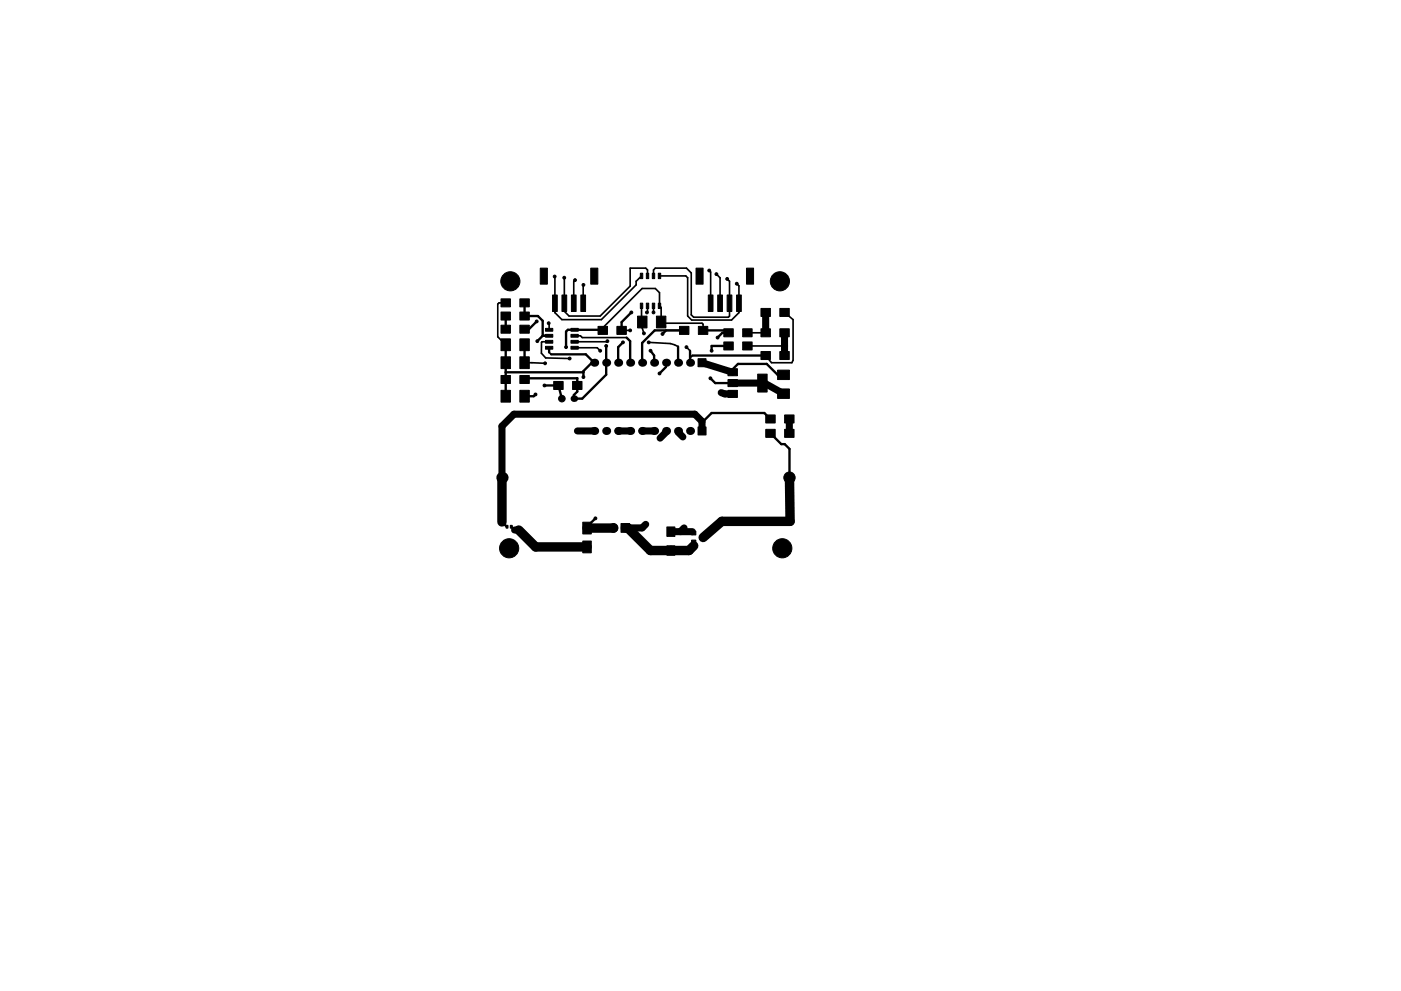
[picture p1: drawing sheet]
<svg xmlns="http://www.w3.org/2000/svg" width="297mm" height="210mm" viewBox="0 0 297 210" stroke-linecap="round" stroke-linejoin="round" font-family="sans-serif">
<g fill="#000" stroke="#000" stroke-width=".21">
<path d="M114.5 56.9h1.6v3.4h-1.6zM125.2 56.9h1.6v3.4h-1.6zM135.8 58h.5v1.1h-.5zM137 58h.5v1.1h-.5zM138.3 58h.5v1.1h-.5zM139.6 58h.5v1.1h-.5zM147.6 56.9h1.5v3.4h-1.5zM158.3 56.9h1.5v3.4h-1.5zM106.2 75.7h2v2.5h-2zM106.2 66.2h2v1.7h-2zM106.2 71.9h2v2.5h-2zM106.2 79.7h2v1.7h-2z"/>
<path d="M106.2 69h2v1.7h-2zM106.2 63.4h2v1.7h-2zM110.2 75.7h2v2.5h-2zM110.2 66.2h2v1.7h-2zM110.2 71.9h2v2.5h-2zM110.2 79.7h2v1.7h-2zM110.2 69h2v1.7h-2zM110.2 63.4h2v1.7h-2zM115.7 69.7h1.5v.6h-1.5zM115.7 70.9h1.5v.6h-1.5zM115.7 72.2h1.5v.6h-1.5zM115.7 73.5h1.5v.6h-1.5z"/>
<path d="M117.1 62.6h1v3.5h-1zM119.1 62.6h1v3.5h-1zM121.1 73.5h1.5v.6h-1.5zM121.1 72.2h1.5v.6h-1.5zM121.1 70.9h1.5v.6h-1.5zM121.1 69.7h1.5v.6h-1.5zM121.2 62.6h1v3.5h-1zM123.2 62.6h1v3.5h-1zM126.8 69.2h2v1.7h-2zM130.8 69.2h2v1.7h-2zM135.8 64.3h.5v1.2h-.5zM135.2 67.1h2v2.5h-2z"/>
<path d="M137 64.3h.5v1.2h-.5zM138.3 64.3h.5v1.2h-.5zM139.6 64.3h.5v1.2h-.5zM139.2 67.1h2v2.5h-2zM144.1 69.2h2v1.7h-2zM148 76.1h1.7v1.7h-1.7zM148.1 69.2h2v1.7h-2zM150.2 62.6h1v3.5h-1zM152.2 62.6h1v3.5h-1zM153.5 69.8h2v1.7h-2zM154.3 78.2h2v1.5h-2zM154.2 62.6h1v3.5h-1z"/>
<path d="M153.5 72.6h2v1.7h-2zM156.2 62.6h1v3.5h-1zM157.5 69.8h2v1.7h-2zM157.5 72.6h2v1.7h-2zM161.3 69.8h2v1.7h-2zM161.3 65.4h2v1.7h-2zM161.3 74.6h2v1.7h-2zM165.3 69.8h2v1.7h-2zM165.3 65.4h2v1.7h-2zM165.3 74.6h2v1.7h-2zM106.2 82.8h2v2.5h-2zM110.2 82.8h2v2.5h-2z"/>
<path d="M117.4 80.9h2v1.7h-2zM121.4 80.9h2v1.7h-2zM148 90.6h1.7v1.7h-1.7zM154.3 80.5h2v1.5h-2zM154.3 82.8h2v1.5h-2zM160.6 79.4h2v3.8h-2zM162.4 91.1h2v1.7h-2zM162.4 88h2v1.7h-2zM166.4 91.1h2v1.7h-2zM164.9 82.5h2.5v2h-2.5zM164.9 78.5h2.5v2h-2.5zM166.4 88h2v1.7h-2z"/>
<path d="M107.3 111.5h.4v.6h-.4zM108.2 111.5h.4v.6h-.4zM123.6 114.8h1.8v2.5h-1.8zM123.6 110.8h1.8v2.5h-1.8zM131.7 111.1h1.8v1.8h-1.8zM141.4 111.8h1.7v2h-1.7zM141.4 115.8h1.7v2h-1.7zM146.6 112.7h.9v.8h-.9zM146.6 114.6h.9v.8h-.9zM148.6 113.6h.9v.8h-.9z"/>
<circle cx="108.2" cy="59.7" r="2.03"/>
<circle cx="117.6" cy="58.7" r=".3"/>
<circle cx="119.6" cy="58.9" r=".3"/>
<circle cx="121.9" cy="59.4" r=".3"/>
<circle cx="150.4" cy="57.4" r=".3"/>
<circle cx="151.9" cy="58.2" r=".3"/>
<circle cx="154.2" cy="59.2" r=".3"/>
<circle cx="165.4" cy="59.7" r="2.03"/>
<circle cx="113.8" cy="68.2" r=".3"/>
<circle cx="113.9" cy="72.4" r=".3"/>
<circle cx="115.6" cy="77.1" r=".3"/>
<circle cx="116.3" cy="68.6" r=".3"/>
<circle cx="120" cy="73.7" r=".3"/>
<circle cx="120.8" cy="76.1" r=".3"/>
<circle cx="123.7" cy="60.4" r=".3"/>
<circle cx="127.3" cy="74.4" r=".3"/>
<circle cx="128.5" cy="73.4" r=".3"/>
<circle cx="128.8" cy="72.4" r=".3"/>
<circle cx="132.1" cy="72.6" r=".3"/>
<circle cx="133.6" cy="70.1" r=".3"/>
<circle cx="133.9" cy="66.3" r=".3"/>
<circle cx="136.5" cy="70.7" r=".3"/>
<circle cx="137.2" cy="66.3" r=".3"/>
<circle cx="137.5" cy="72.6" r=".3"/>
<circle cx="137.9" cy="74.4" r=".3"/>
<circle cx="138.6" cy="66.3" r=".3"/>
<circle cx="139.8" cy="79.2" r=".3"/>
<circle cx="140.5" cy="70.9" r=".3"/>
<circle cx="145.5" cy="73.7" r=".3"/>
<circle cx="150.9" cy="74.4" r=".3"/>
<circle cx="152.1" cy="71.6" r=".3"/>
<circle cx="156.2" cy="60.2" r=".3"/>
<circle cx="113.5" cy="83.7" r=".3"/>
<circle cx="115.4" cy="81.8" r=".3"/>
<circle cx="119.1" cy="84.6" r=".7"/>
<circle cx="122.4" cy="91.4" r=".3"/>
<circle cx="123.7" cy="80" r=".3"/>
<circle cx="140" cy="93" r=".3"/>
<circle cx="144.8" cy="92.7" r=".3"/>
<circle cx="150.6" cy="80.3" r=".3"/>
<circle cx="152.9" cy="83.3" r=".3"/>
<circle cx="107.9" cy="116.3" r="2.03"/>
<circle cx="126.2" cy="110" r=".3"/>
<circle cx="130.1" cy="112" r=".92"/>
<circle cx="136.9" cy="111.2" r=".3"/>
<circle cx="145" cy="112" r=".3"/>
<circle cx="165.9" cy="116.3" r="2.03"/>
<circle cx="167.4" cy="101.3" r="1.2"/>
</g>
<g fill="#000">
<circle cx="126" cy="77" r=".85"/>
<circle cx="128.5" cy="77" r=".85"/>
<circle cx="131.1" cy="77" r=".85"/>
<circle cx="133.6" cy="77" r=".85"/>
<circle cx="136.1" cy="77" r=".85"/>
<circle cx="138.7" cy="77" r=".85"/>
<circle cx="141.2" cy="77" r=".85"/>
<circle cx="143.8" cy="77" r=".85"/>
<circle cx="146.3" cy="77" r=".85"/>
<circle cx="121.7" cy="84.6" r=".7"/>
<circle cx="126" cy="91.4" r=".85"/>
<circle cx="128.5" cy="91.4" r=".85"/>
<circle cx="131.1" cy="91.4" r=".85"/>
<circle cx="133.6" cy="91.4" r=".85"/>
<circle cx="136.1" cy="91.4" r=".85"/>
<circle cx="138.7" cy="91.4" r=".85"/>
<circle cx="141.2" cy="91.4" r=".85"/>
<circle cx="143.8" cy="91.4" r=".85"/>
<circle cx="146.3" cy="91.4" r=".85"/>
<circle cx="106.4" cy="101.3" r="1.2"/>
</g>
<g fill="none" stroke="#000" stroke-width="1.5">
<path d="M148.8 77l6.5 2M162.3 66.3v4.3M166.3 70.6v4.8M122.4 91.4h3.6M131.1 91.4h2.5M136.1 91.4h2.6M141.2 91.7l-1.2 1.3M143.8 91.7l1 1M148.8 91.4v-2l-1.5-1.5h-38.3l-2.6 2.5v10.9M152.9 83.3l.8 .3h1.6M155.3 81.3h6.3M161.6 82.1l.4-.9 4.1 2.3"/>
<path d="M167.4 88.9v3M109.1 112.5h.9M136.9 111.2l-.8 .8h-3.5M142.2 112.8h4.6M145 112l-.8 .8"/>
</g>
<g fill="none" stroke="#000" stroke-width=".35">
<path d="M119.6 58.9h.1M121.9 59.4l-.3 .3v4.6M136 58.5l-1.1 1.2v.7l-7.4 7.4h-8.4l-1.4-1.5-.1-7.6M137.3 58.5v-1.2l-.4-.4h-3.3v3.8l-6.3 6.4h-6.7l-.9-1v-7.2M138.6 58.5v-1.2l.3-.4h6.6l1.1 1v8.9l.5 .5h7.3l.3-.2v-7.4l-.5-.5M139.8 58.5h5.6l.4 .4v8.2l.8 .8h8.5l1.6-1.6v-5.6l-.5-.5M150.4 57.4l.3 .3v6.6M151.9 58.2l.8 .7v5.4M107.2 64.3h-1.4l-.3 .2v7l1.7 1.6M111 67.1h.2M111.2 77l4.4 .1M111.2 69.8h.9"/>
<path d="M111.9 73.2l.1-.1h-.8v.8M116.3 68.6l.1 1.4M116.4 72.5h-1.5l-.1 .1v2.3l.9 1 5.1 .2M116.4 74.8l.4 .4M121.8 73.8h4.8l.7 .6M121.8 71.2h1.3l.3 .4h9.4M123.7 60.4l-.1 3.9M127.7 70l.1 .1M127.8 70.1l-.8 .8M128.8 72.4l-.1 .1h-6.9M131.8 70.1h1.8M136 64.9v3.3l.2 .1v1.3l.3 1.1"/>
<path d="M137.3 64.9v1.3l-.1 .1M137.5 72.6l4.6 .3 1.7 .6M138.6 64.9v1.4M140.4 68.6h8.4l.3 .2v1.3M141.1 69.2l-.9-.9v-3.1l-.4-.3v-2.8l-.9-.9h-2.8l-8.3 8.4v.5M141.2 77v.8M141.2 70.1h3.9M143.7 76.9l.1 .1M145.5 73.7l.8 .7M146.8 75.4l-.5 .5v1.1M154 70.1l.5 .5M155.3 79h.1"/>
<path d="M158.5 73.4h7.8M158.5 70.6h3.8M166.3 66.3l1.8 1.5v8.6l-.2 .6h-4.3l-1.3-1.6M119.1 84.5v.1M155.3 83.6v.1M161.6 81.3v.8M163.4 91.9l.7 .8M167.4 91.5v.4M130.1 112h.1M146.8 112.8l.3 .3M146.9 115h.2v.8M149.1 114h.1"/>
</g>
<path d="M106.4 101.3v9.4M110 112.5l3.6 3.5h10.9M124.5 112h5.6M132.6 112h.5l4.8 4.8h8.2l1-1M167.4 101.3l.1 9.3h-14.5l-3.9 3.4" fill="none" stroke="#000" stroke-width="2"/>
<g fill="none" stroke="#000" stroke-width=".5">
<path d="M107.2 67.1v2.7M107.2 73.1v11M107.2 79h16.5M111.2 64.3v2.8h2.8l1.1 1v3.1M111.2 73.1v3.9M113.8 68.2l-1.7 1.6M115.1 71.2l-1.2 1.2M115.1 71.2h1.3M116.4 73.8v1M116.8 75.2h7.4l1.8 1.8h-.5l-1.8 1.7v1.3M127.7 70h-7.3l-.4 .4v3.3M128.5 73.4v6.1l-5.1 5.1h-1.7v-.8l.7-.7v-2.9"/>
<path d="M132.1 72.6l-1 1.1v3.3M132.8 71.6l.8 .8v4.6M133.9 66.3l-2.1 2.1v1.7M137.9 74.4l.8 1v1.6M141.2 77.8l-1.4 1.4M141.2 70.1l-.7 .8M143.8 73.5v3.5M145.1 70.1h-6.3l-2.7 2.7v4.2M146.3 74.4v2.6M146.8 75.4h15.5M149.1 70.1h4.9M154.5 70.6h-1.3l-1.1 1"/>
<path d="M154.5 73.4h-3.6v1M155.3 79v-.7l1.2-1.1h6.1l2.3 2.3h1.2M113.5 83.7l-.3 .4h-2M115.4 81.8h3l.7 2.7M122.4 80.3h-10.9l-.3 .2M122.4 80.2v.1M141.2 91.4v.3M143.8 91.4v.3M150.6 80.3l1 1h3.7M163.4 88.9l-1.3-1.3h-11.2l-2.1 2.1v1.7M163.4 91.9l2.2 2.3h.8l1 1v6.1M106.4 110.7l1.1 1.1"/>
<path d="M108.4 111.8l.7 .7M126.2 110l-1.7 1.8v.2M142.2 112.8h2"/>
</g>
</svg>
